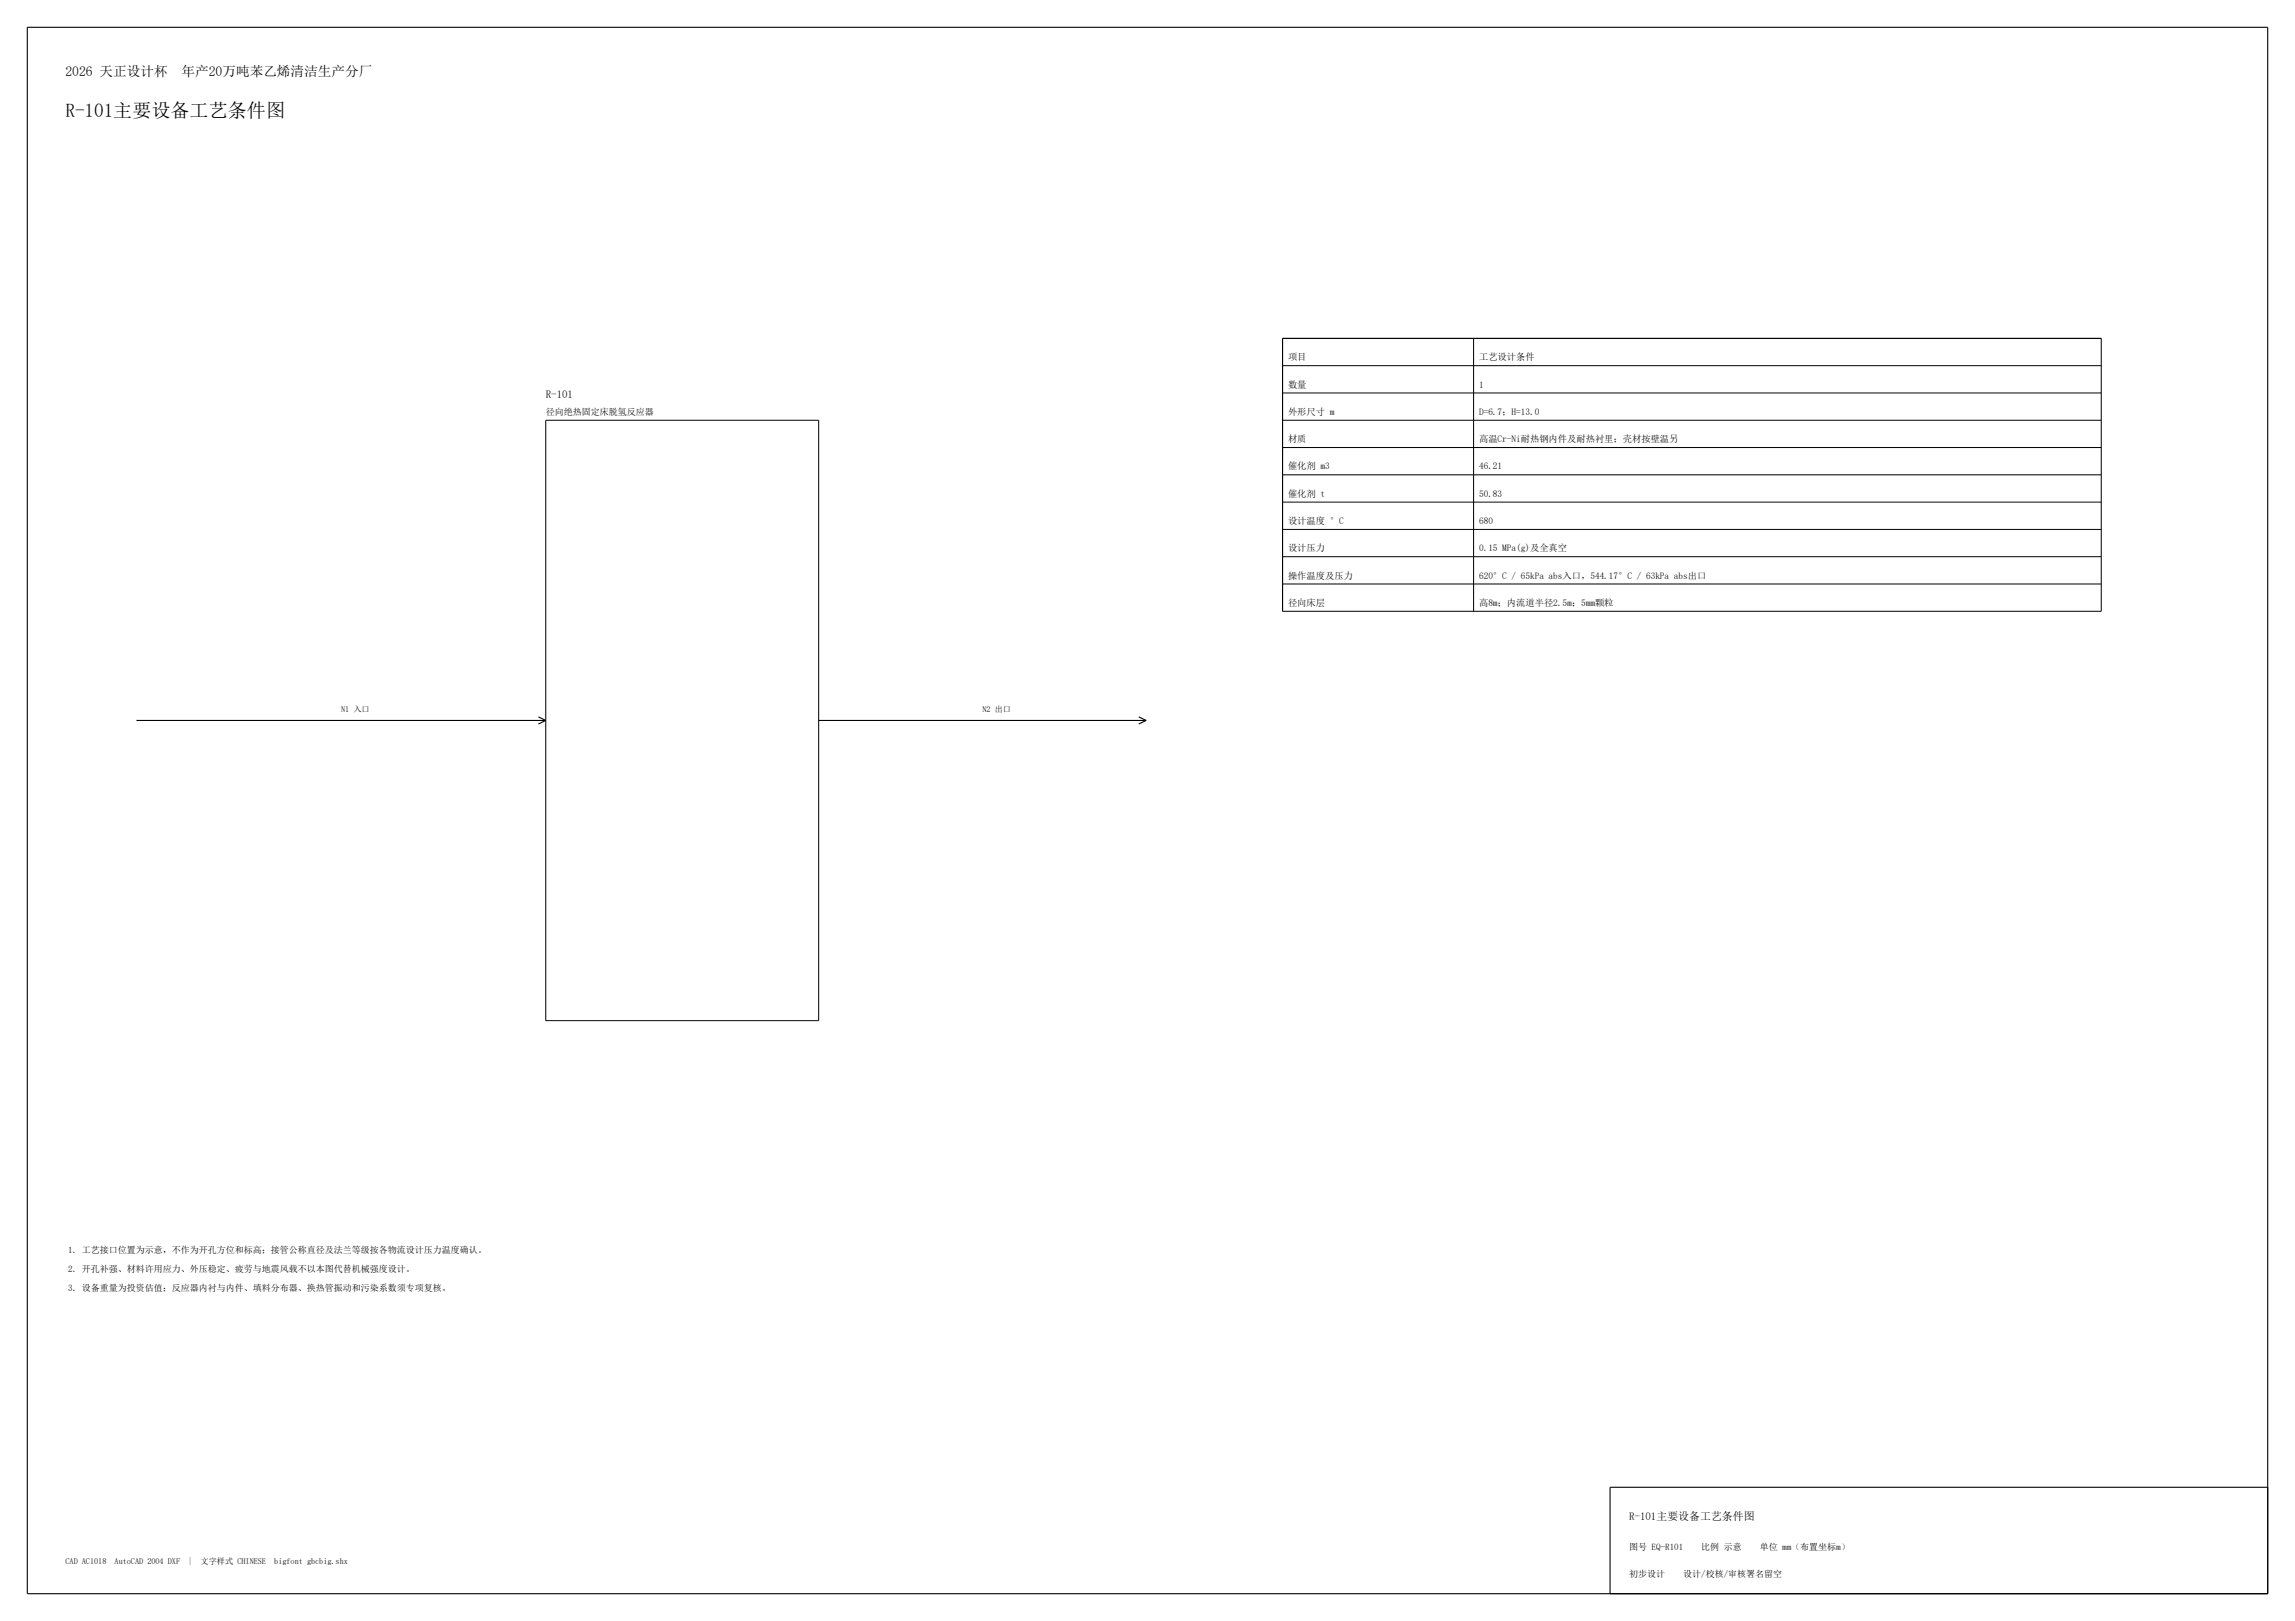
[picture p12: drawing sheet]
<svg xmlns="http://www.w3.org/2000/svg" width="841mm" height="594mm" viewBox="0 0 841 594" stroke-linecap="round" stroke-linejoin="round" font-family="sans-serif">
<defs><g id="words">
<text font-size="7" x="24" y="43">R-101主要设备工艺条件图</text>
<g font-size="5">
<text x="24" y="28">2026 天正设计杯</text>
<text x="66.5" y="28">年产20万吨苯乙烯清洁生产分厂</text>
</g>
<g font-size="4">
<text x="200" y="146">R-101</text>
<text x="597" y="557">R-101主要设备工艺条件图</text>
</g>
<g font-size="3.4">
<text x="472" y="132">项目</text>
<text x="542" y="132">工艺设计条件</text>
<text x="472" y="142">数量</text>
<text x="542" y="142">1</text>
<text x="472" y="152">外形尺寸 m</text>
<text x="542" y="152">D=6.7；H=13.0</text>
<text x="472" y="162">材质</text>
<text x="542" y="162">高温Cr-Ni耐热钢内件及耐热衬里；壳材按壁温另</text>
<text x="472" y="172">催化剂 m3</text>
<text x="542" y="172">46.21</text>
<text x="472" y="182">催化剂 t</text>
<text x="542" y="182">50.83</text>
<text x="472" y="192">设计温度 °C</text>
<text x="542" y="192">680</text>
<text x="472" y="202">设计压力</text>
<text x="542" y="202">0.15 MPa(g)及全真空</text>
<text x="472" y="212">操作温度及压力</text>
<text x="542" y="212">620°C / 65kPa abs入口，544.17°C / 63kPa abs出口</text>
<text x="472" y="222">径向床层</text>
<text x="542" y="222">高8m；内流道半径2.5m；5mm颗粒</text>
</g>
<g font-size="3.3">
<text x="200" y="152">径向绝热固定床脱氢反应器</text>
<text x="25" y="459">1. 工艺接口位置为示意，不作为开孔方位和标高；接管公称直径及法兰等级按各物流设计压力温度确认。</text>
<text x="25" y="466">2. 开孔补强、材料许用应力、外压稳定、疲劳与地震风载不以本图代替机械强度设计。</text>
<text x="25" y="473">3. 设备重量为投资估值；反应器内衬与内件、填料分布器、换热管振动和污染系数须专项复核。</text>
<text x="597" y="568">图号 EQ-R101</text>
<text x="623.4" y="568">比例 示意</text>
<text x="644.8" y="568">单位 mm（布置坐标m）</text>
<text x="597" y="578">初步设计</text>
<text x="616.8" y="578">设计/校核/审核署名留空</text>
</g>
<g font-size="3">
<text x="125" y="261">N1 入口</text>
<text x="360" y="261">N2 出口</text>
<text x="24" y="573">CAD AC1018</text>
<text x="42" y="573">AutoCAD 2004 DXF</text>
<text x="69" y="573">|</text>
<text x="73.5" y="573">文字样式 CHINESE</text>
<text x="100.5" y="573">bigfont gbcbig.shx</text>
</g>
</g></defs>
<path d="M10 10h821v574h-821zM50 264h150M197.3 262.7l2.7 1.3M200 264l-2.7 1.3M300 264h120M417.3 262.7l2.7 1.3M420 264l-2.7 1.3M831 545h-241v39" fill="none" stroke="#000" stroke-width=".4"/>
<path d="M470 124h300v100h-300zM470 134h300M540 124v100M200 154h100v220h-100zM470 154h300M470 144h300M470 164h300M470 174h300M470 184h300M470 194h300M470 204h300M470 214h300" fill="none" stroke="#000" stroke-width=".37"/>
<use href="#words"/>
</svg>
